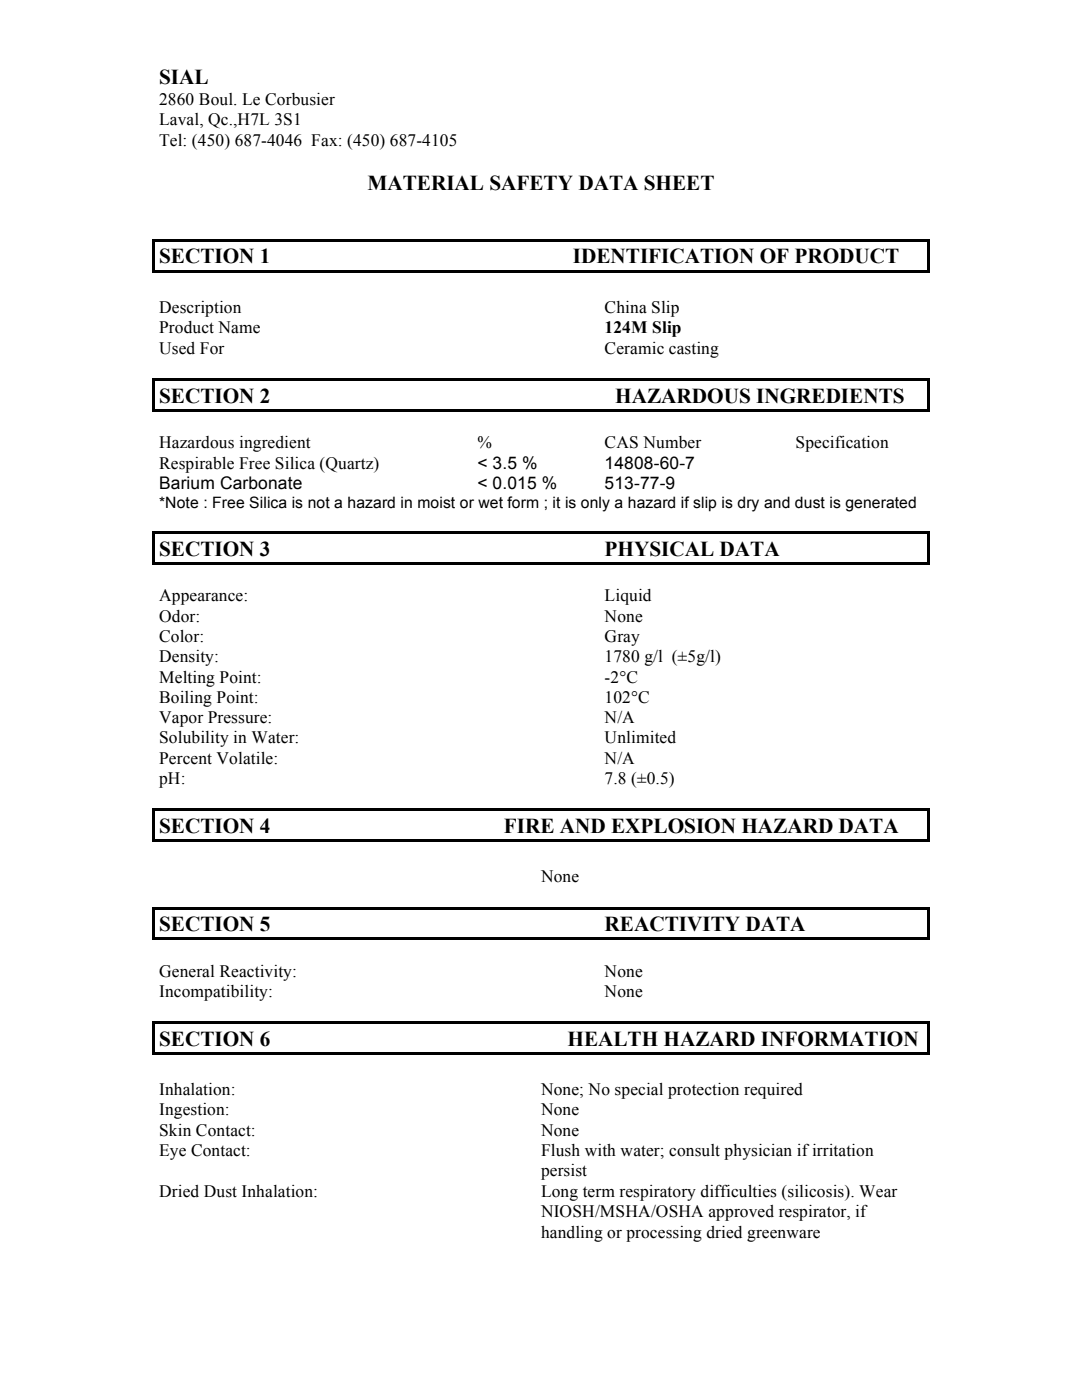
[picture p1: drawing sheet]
<svg xmlns="http://www.w3.org/2000/svg" width="216mm" height="279mm" viewBox="0 0 216 279" stroke-linecap="round" stroke-linejoin="round" font-family="sans-serif">
<defs><g id="words">
<g font-size="4.2">
<text x="31.7" y="16.8">SIAL</text>
<text x="73.3" y="37.8">MATERIAL SAFETY DATA SHEET</text>
<text x="31.7" y="52.6">SECTION 1</text>
<text x="114.3" y="52.6">IDENTIFICATION OF PRODUCT</text>
<text x="31.7" y="80.3">SECTION 2</text>
<text x="122.8" y="80.3">HAZARDOUS INGREDIENTS</text>
<text x="31.7" y="110.9">SECTION 3</text>
<text x="120.6" y="110.9">PHYSICAL DATA</text>
<text x="31.7" y="166.2">SECTION 4</text>
<text x="100.5" y="166.2">FIRE AND EXPLOSION HAZARD DATA</text>
<text x="31.7" y="185.8">SECTION 5</text>
<text x="120.6" y="185.8">REACTIVITY DATA</text>
<text x="31.7" y="208.7">SECTION 6</text>
<text x="113.2" y="208.7">HEALTH HAZARD INFORMATION</text>
</g>
<g font-size="3.5">
<text x="31.7" y="20.9">2860 Boul. Le Corbusier</text>
<text x="31.7" y="25">Laval, Qc.,H7L 3S1</text>
<text x="31.7" y="29">Tel: (450) 687-4046 Fax: (450) 687-4105</text>
<text x="31.7" y="62.5">Description</text>
<text x="120.6" y="62.5">China Slip</text>
<text x="31.7" y="66.5">Product Name</text>
<text x="31.7" y="70.6">Used For</text>
<text x="120.6" y="66.5">124M Slip</text>
<text x="120.6" y="70.6">Ceramic casting</text>
<text x="31.7" y="89.4">Hazardous ingredient</text>
<text x="95.2" y="89.4">%</text>
<text x="120.6" y="89.4">CAS Number</text>
<text x="158.7" y="89.4">Specification</text>
<text x="31.7" y="93.6">Respirable Free Silica (Quartz)</text>
<text x="95.2" y="93.6">&lt; 3.5 %</text>
<text x="120.6" y="93.6">14808-60-7</text>
<text x="31.7" y="97.5">Barium Carbonate</text>
<text x="95.2" y="97.5">&lt; 0.015 %</text>
<text x="120.6" y="97.5">513-77-9</text>
<text x="31.7" y="120">Appearance:</text>
<text x="120.6" y="120">Liquid</text>
<text x="31.7" y="124">Odor:</text>
<text x="120.6" y="124">None</text>
<text x="31.7" y="128.1">Color:</text>
<text x="120.6" y="128.1">Gray</text>
<text x="31.7" y="132.2">Density:</text>
<text x="31.7" y="136.2">Melting Point:</text>
<text x="120.6" y="132.2">1780 g/l (±5g/l)</text>
<text x="120.6" y="136.2">-2°C</text>
<text x="31.7" y="140.3">Boiling Point:</text>
<text x="120.6" y="140.3">102°C</text>
<text x="31.7" y="144.3">Vapor Pressure:</text>
<text x="31.7" y="148.3">Solubility in Water:</text>
<text x="120.6" y="144.3">N/A</text>
<text x="120.6" y="148.3">Unlimited</text>
<text x="31.7" y="152.4">Percent Volatile:</text>
<text x="120.6" y="152.4">N/A</text>
<text x="31.7" y="156.5">pH:</text>
<text x="120.6" y="156.5">7.8 (±0.5)</text>
<text x="107.9" y="176.1">None</text>
<text x="31.7" y="194.9">General Reactivity:</text>
<text x="120.6" y="194.9">None</text>
<text x="31.7" y="199">Incompatibility:</text>
<text x="120.6" y="199">None</text>
<text x="31.7" y="218.5">Inhalation:</text>
<text x="107.9" y="218.5">None; No special protection required</text>
<text x="31.7" y="222.6">Ingestion:</text>
<text x="31.7" y="226.7">Skin Contact:</text>
<text x="107.9" y="222.6">None</text>
<text x="107.9" y="226.7">None</text>
<text x="31.7" y="230.7">Eye Contact:</text>
<text x="107.9" y="230.7">Flush with water; consult physician if irritation</text>
<text x="31.7" y="238.8">Dried Dust Inhalation:</text>
<text x="107.9" y="234.8">persist</text>
<text x="107.9" y="238.8">Long term respiratory difficulties (silicosis). Wear</text>
<text x="107.9" y="242.9">NIOSH/MSHA/OSHA approved respirator, if</text>
<text x="107.9" y="247">handling or processing dried greenware</text>
</g>
<text font-size="3.1" x="31.7" y="101.3">*Note : Free Silica is not a hazard in moist or wet form ; it is only a hazard if slip is dry and dust is generated</text>
</g></defs>
<g fill="#000">
<path d="M30.4 47.8h.5v.5h-.5zM30.4 53.8h.5v.6h-.5zM30.4 48.3h.5v5.5h-.5zM30.9 47.8h154.1v.5h-154.1zM30.9 53.8h154.1v.6h-154.1zM185 47.8h.5v.5h-.5zM185 53.8h.5v.6h-.5zM185 48.3h.5v5.5h-.5zM30.4 75.5h.5v.5h-.5zM30.4 76h.5v5.6h-.5zM30.9 75.5h154.1v.5h-154.1zM185 75.5h.5v.5h-.5z"/>
<path d="M185 76h.5v5.6h-.5zM30.4 81.6h.5v.5h-.5zM30.9 81.6h154.1v.5h-154.1zM185 81.6h.5v.5h-.5zM30.4 106.1h.5v.5h-.5zM30.4 112.2h.5v.5h-.5zM30.4 106.6h.5v5.6h-.5zM30.9 106.1h154.1v.5h-154.1zM30.9 112.2h154.1v.5h-154.1zM185 106.1h.5v.5h-.5zM185 112.2h.5v.5h-.5zM185 106.6h.5v5.6h-.5z"/>
<path d="M30.4 161.4h.5v.5h-.5zM30.4 167.5h.5v.5h-.5zM30.4 161.9h.5v5.6h-.5zM30.9 161.4h154.1v.5h-154.1zM30.9 167.5h154.1v.5h-154.1zM185 161.4h.5v.5h-.5zM185 167.5h.5v.5h-.5zM185 161.9h.5v5.6h-.5zM30.4 181h.5v.5h-.5zM30.4 187.1h.5v.5h-.5zM30.4 181.5h.5v5.6h-.5zM30.9 181h154.1v.5h-154.1z"/>
<path d="M30.9 187.1h154.1v.5h-154.1zM185 181h.5v.5h-.5zM185 187.1h.5v.5h-.5zM185 181.5h.5v5.6h-.5zM30.4 203.9h.5v.5h-.5zM30.4 210h.5v.5h-.5zM30.4 204.4h.5v5.6h-.5zM30.9 203.9h154.1v.5h-154.1zM30.9 210h154.1v.5h-154.1zM185 203.9h.5v.5h-.5zM185 210h.5v.5h-.5zM185 204.4h.5v5.6h-.5z"/>
</g>
<use href="#words"/>
</svg>
